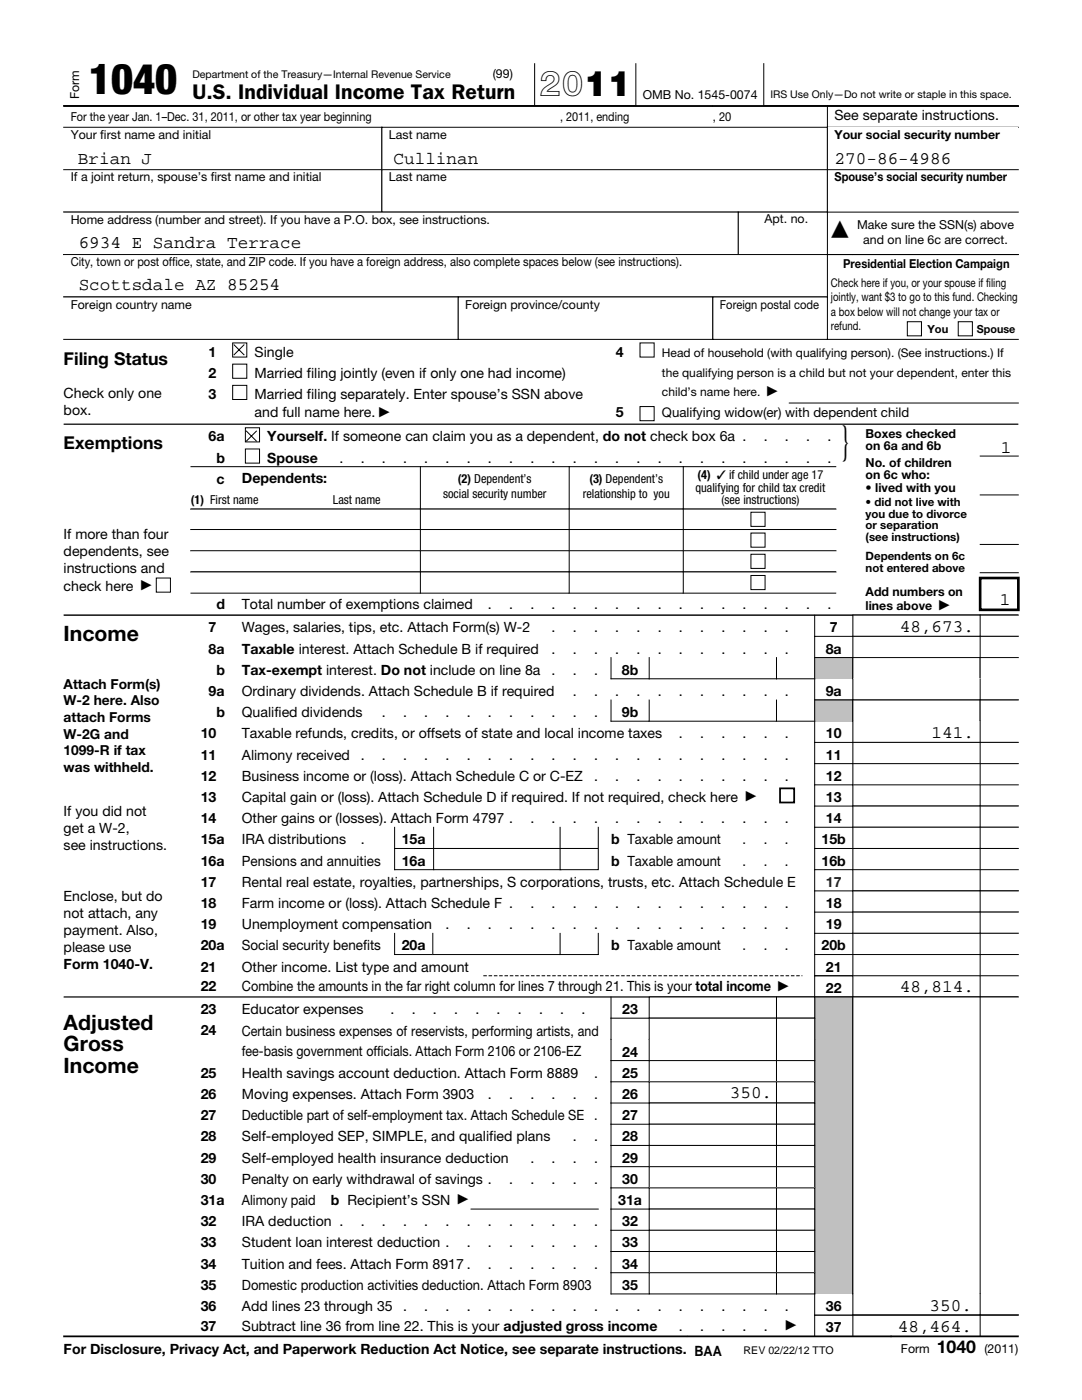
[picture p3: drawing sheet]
<svg xmlns="http://www.w3.org/2000/svg" width="216mm" height="279mm" viewBox="0 0 216 279" stroke-linecap="round" stroke-linejoin="round" font-family="sans-serif">
<defs><g id="words">
<g font-size="8.5">
<text x="17.8" y="18.7">1040</text>
<text x="167.6" y="90.7">}</text>
</g>
<text font-size="7.1" x="107.6" y="19.1">2011</text>
<g font-size="4.2">
<text x="38.4" y="19.8">U.S. Individual Income Tax Return</text>
<text x="12.7" y="127.9">Income</text>
<text x="12.7" y="205.6">Adjusted</text>
<text x="12.7" y="209.8">Gross</text>
<text x="12.7" y="214.1">Income</text>
</g>
<g font-size="3.5">
<text x="15.6" y="32.7">Brian J</text>
<text x="78.5" y="32.7">Cullinan</text>
<text x="166.5" y="32.8">270-86-4986</text>
<text x="165.9" y="46.8">▲</text>
<text x="15.7" y="49.5">6934 E Sandra Terrace</text>
<text x="15.7" y="57.9">Scottsdale AZ 85254</text>
<text x="12.7" y="72.8">Filing Status</text>
<text x="12.7" y="89.7">Exemptions</text>
<text x="199.7" y="90.5">1</text>
<text x="199.5" y="120.7">1</text>
<text x="179.5" y="126.1">48,673.</text>
<text x="185.9" y="147.2">141.</text>
<text x="179.5" y="198">48,814.</text>
<text x="145.6" y="219.1">350.</text>
<text x="185.5" y="261.6">350.</text>
<text x="179.1" y="265.9">48,464.</text>
<text x="186.9" y="269.9">1040</text>
</g>
<g font-size="2.8">
<text x="166.5" y="23.9">See separate instructions.</text>
<text x="41.6" y="71.2">1</text>
<text x="50.8" y="71.2">Single</text>
<text x="122.9" y="71.2">4</text>
<text x="41.6" y="75.4">2</text>
<text x="50.8" y="75.4">Married filing jointly (even if only one had income)</text>
<text x="12.7" y="79.4">Check only one</text>
<text x="12.7" y="82.8">box.</text>
<text x="41.6" y="79.6">3</text>
<text x="50.8" y="79.6">Married filing separately. Enter spouse’s SSN above</text>
<text x="50.8" y="83.2">and full name here.</text>
<text x="122.9" y="83.2">5</text>
<text x="41.6" y="88.1">6a</text>
<text x="53.3" y="88.1">Yourself. If someone can claim you as a dependent, do not check box 6a .</text>
<text x="152.4" y="88.1">.</text>
<text x="156.6" y="88.1">.</text>
<text x="160.9" y="88.1">.</text>
<text x="165.1" y="88.1">.</text>
<text x="43.2" y="92.3">b</text>
<text x="53.3" y="92.3">Spouse</text>
<text x="67.7" y="92.3">.</text>
<text x="72" y="92.3">.</text>
<text x="76.2" y="92.3">.</text>
<text x="80.4" y="92.3">.</text>
<text x="84.7" y="92.3">.</text>
<text x="88.9" y="92.3">.</text>
<text x="93.1" y="92.3">.</text>
<text x="97.4" y="92.3">.</text>
<text x="101.6" y="92.3">.</text>
<text x="105.8" y="92.3">.</text>
<text x="110.1" y="92.3">.</text>
<text x="114.3" y="92.3">.</text>
<text x="118.5" y="92.3">.</text>
<text x="122.8" y="92.3">.</text>
<text x="127" y="92.3">.</text>
<text x="131.2" y="92.3">.</text>
<text x="135.5" y="92.3">.</text>
<text x="139.7" y="92.3">.</text>
<text x="143.9" y="92.3">.</text>
<text x="148.2" y="92.3">.</text>
<text x="152.4" y="92.3">.</text>
<text x="156.6" y="92.3">.</text>
<text x="160.9" y="92.3">.</text>
<text x="165.1" y="92.3">.</text>
<text x="43.2" y="96.6">c</text>
<text x="48.3" y="96.5">Dependents:</text>
<text x="12.7" y="107.7">If more than four</text>
<text x="12.7" y="111">dependents, see</text>
<text x="12.7" y="114.4">instructions and</text>
<text x="12.7" y="117.9">check here</text>
<text x="43.2" y="121.6">d</text>
<text x="48.3" y="121.6">Total number of exemptions claimed</text>
<text x="97.4" y="121.6">.</text>
<text x="101.6" y="121.6">.</text>
<text x="105.8" y="121.6">.</text>
<text x="110.1" y="121.6">.</text>
<text x="114.3" y="121.6">.</text>
<text x="118.5" y="121.6">.</text>
<text x="122.8" y="121.6">.</text>
<text x="127" y="121.6">.</text>
<text x="131.2" y="121.6">.</text>
<text x="135.5" y="121.6">.</text>
<text x="139.7" y="121.6">.</text>
<text x="143.9" y="121.6">.</text>
<text x="148.2" y="121.6">.</text>
<text x="152.4" y="121.6">.</text>
<text x="156.6" y="121.6">.</text>
<text x="160.9" y="121.6">.</text>
<text x="165.1" y="121.6">.</text>
<text x="41.6" y="130.4">8a</text>
<text x="41.6" y="126.2">7</text>
<text x="48.3" y="130.4">Taxable interest. Attach Schedule B if required</text>
<text x="48.3" y="126.2">Wages, salaries, tips, etc. Attach Form(s) W-2</text>
<text x="110.1" y="130.4">.</text>
<text x="110.1" y="126.2">.</text>
<text x="114.3" y="130.4">.</text>
<text x="114.3" y="126.2">.</text>
<text x="118.5" y="130.4">.</text>
<text x="118.5" y="126.2">.</text>
<text x="122.8" y="130.4">.</text>
<text x="122.8" y="126.2">.</text>
<text x="127" y="130.4">.</text>
<text x="127" y="126.2">.</text>
<text x="131.2" y="130.4">.</text>
<text x="131.2" y="126.2">.</text>
<text x="135.5" y="130.4">.</text>
<text x="135.5" y="126.2">.</text>
<text x="139.7" y="130.4">.</text>
<text x="139.7" y="126.2">.</text>
<text x="143.9" y="130.4">.</text>
<text x="143.9" y="126.2">.</text>
<text x="148.2" y="130.4">.</text>
<text x="148.2" y="126.2">.</text>
<text x="152.4" y="130.4">.</text>
<text x="152.4" y="126.2">.</text>
<text x="156.6" y="130.4">.</text>
<text x="156.6" y="126.2">.</text>
<text x="164.8" y="130.4">8a</text>
<text x="165.6" y="126.2">7</text>
<text x="12.7" y="137.5">Attach Form(s)</text>
<text x="43.2" y="134.7">b</text>
<text x="48.3" y="134.7">Tax-exempt interest. Do not include on line 8a</text>
<text x="110.1" y="134.7">.</text>
<text x="114.3" y="134.7">.</text>
<text x="118.5" y="134.7">.</text>
<text x="124.1" y="134.7">8b</text>
<text x="12.7" y="140.8">W-2 here. Also</text>
<text x="41.6" y="138.9">9a</text>
<text x="43.2" y="143.1">b</text>
<text x="48.3" y="138.9">Ordinary dividends. Attach Schedule B if required</text>
<text x="48.3" y="143.1">Qualified dividends</text>
<text x="76.2" y="143.1">.</text>
<text x="80.4" y="143.1">.</text>
<text x="84.7" y="143.1">.</text>
<text x="88.9" y="143.1">.</text>
<text x="93.1" y="143.1">.</text>
<text x="97.4" y="143.1">.</text>
<text x="101.6" y="143.1">.</text>
<text x="105.8" y="143.1">.</text>
<text x="110.1" y="143.1">.</text>
<text x="114.3" y="138.9">.</text>
<text x="114.3" y="143.1">.</text>
<text x="118.5" y="138.9">.</text>
<text x="118.5" y="143.1">.</text>
<text x="122.8" y="138.9">.</text>
<text x="124.1" y="143.1">9b</text>
<text x="127" y="138.9">.</text>
<text x="131.2" y="138.9">.</text>
<text x="135.5" y="138.9">.</text>
<text x="139.7" y="138.9">.</text>
<text x="143.9" y="138.9">.</text>
<text x="148.2" y="138.9">.</text>
<text x="152.4" y="138.9">.</text>
<text x="156.6" y="138.9">.</text>
<text x="164.8" y="138.9">9a</text>
<text x="12.7" y="144.1">attach Forms</text>
<text x="12.7" y="147.4">W-2G and</text>
<text x="40" y="147.4">10</text>
<text x="48.3" y="147.4">Taxable refunds, credits, or offsets of state and local income taxes</text>
<text x="135.5" y="147.4">.</text>
<text x="139.7" y="147.4">.</text>
<text x="143.9" y="147.4">.</text>
<text x="148.2" y="147.4">.</text>
<text x="152.4" y="147.4">.</text>
<text x="156.6" y="147.4">.</text>
<text x="164.8" y="147.4">10</text>
<text x="12.7" y="150.7">1099-R if tax</text>
<text x="12.7" y="154">was withheld.</text>
<text x="40" y="151.6">11</text>
<text x="40" y="155.8">12</text>
<text x="48.3" y="151.6">Alimony received</text>
<text x="48.3" y="155.8">Business income or (loss). Attach Schedule C or C-EZ</text>
<text x="72" y="151.6">.</text>
<text x="76.2" y="151.6">.</text>
<text x="80.4" y="151.6">.</text>
<text x="84.7" y="151.6">.</text>
<text x="88.9" y="151.6">.</text>
<text x="93.1" y="151.6">.</text>
<text x="97.4" y="151.6">.</text>
<text x="101.6" y="151.6">.</text>
<text x="105.8" y="151.6">.</text>
<text x="110.1" y="151.6">.</text>
<text x="114.3" y="151.6">.</text>
<text x="118.5" y="151.6">.</text>
<text x="118.5" y="155.8">.</text>
<text x="122.8" y="151.6">.</text>
<text x="122.8" y="155.8">.</text>
<text x="127" y="151.6">.</text>
<text x="127" y="155.8">.</text>
<text x="131.2" y="151.6">.</text>
<text x="131.2" y="155.8">.</text>
<text x="135.5" y="151.6">.</text>
<text x="135.5" y="155.8">.</text>
<text x="139.7" y="151.6">.</text>
<text x="139.7" y="155.8">.</text>
<text x="143.9" y="151.6">.</text>
<text x="143.9" y="155.8">.</text>
<text x="148.2" y="151.6">.</text>
<text x="148.2" y="155.8">.</text>
<text x="152.4" y="151.6">.</text>
<text x="152.4" y="155.8">.</text>
<text x="156.6" y="151.6">.</text>
<text x="156.6" y="155.8">.</text>
<text x="164.8" y="151.6">11</text>
<text x="164.8" y="155.8">12</text>
<text x="40" y="160.1">13</text>
<text x="48.3" y="160.1">Capital gain or (loss). Attach Schedule D if required. If not required, check here</text>
<text x="164.8" y="160.1">13</text>
<text x="12.7" y="162.9">If you did not</text>
<text x="12.7" y="166.3">get a W-2,</text>
<text x="40" y="164.3">14</text>
<text x="48.3" y="164.3">Other gains or (losses). Attach Form 4797 .</text>
<text x="105.8" y="164.3">.</text>
<text x="110.1" y="164.3">.</text>
<text x="114.3" y="164.3">.</text>
<text x="118.5" y="164.3">.</text>
<text x="122.8" y="164.3">.</text>
<text x="127" y="164.3">.</text>
<text x="131.2" y="164.3">.</text>
<text x="135.5" y="164.3">.</text>
<text x="139.7" y="164.3">.</text>
<text x="143.9" y="164.3">.</text>
<text x="148.2" y="164.3">.</text>
<text x="152.4" y="164.3">.</text>
<text x="156.6" y="164.3">.</text>
<text x="164.8" y="164.3">14</text>
<text x="12.7" y="169.7">see instructions.</text>
<text x="40" y="168.5">15a</text>
<text x="40" y="172.8">16a</text>
<text x="48.3" y="168.5">IRA distributions</text>
<text x="48.3" y="172.8">Pensions and annuities</text>
<text x="72" y="168.5">.</text>
<text x="80.2" y="168.5">15a</text>
<text x="80.2" y="172.8">16a</text>
<text x="121.9" y="168.5">b Taxable amount</text>
<text x="121.9" y="172.8">b Taxable amount</text>
<text x="148.2" y="168.5">.</text>
<text x="148.2" y="172.8">.</text>
<text x="152.4" y="168.5">.</text>
<text x="152.4" y="172.8">.</text>
<text x="156.6" y="168.5">.</text>
<text x="156.6" y="172.8">.</text>
<text x="163.9" y="168.5">15b</text>
<text x="163.9" y="172.8">16b</text>
<text x="12.7" y="179.8">Enclose, but do</text>
<text x="40" y="177">17</text>
<text x="48.3" y="177">Rental real estate, royalties, partnerships, S corporations, trusts, etc. Attach Schedule E</text>
<text x="12.7" y="183.2">not attach, any</text>
<text x="40" y="181.2">18</text>
<text x="40" y="185.5">19</text>
<text x="48.3" y="181.2">Farm income or (loss). Attach Schedule F .</text>
<text x="48.3" y="185.5">Unemployment compensation</text>
<text x="88.9" y="185.5">.</text>
<text x="93.1" y="185.5">.</text>
<text x="97.4" y="185.5">.</text>
<text x="101.6" y="185.5">.</text>
<text x="105.8" y="181.2">.</text>
<text x="105.8" y="185.5">.</text>
<text x="110.1" y="181.2">.</text>
<text x="110.1" y="185.5">.</text>
<text x="114.3" y="181.2">.</text>
<text x="114.3" y="185.5">.</text>
<text x="118.5" y="181.2">.</text>
<text x="118.5" y="185.5">.</text>
<text x="122.8" y="181.2">.</text>
<text x="122.8" y="185.5">.</text>
<text x="127" y="181.2">.</text>
<text x="127" y="185.5">.</text>
<text x="131.2" y="181.2">.</text>
<text x="131.2" y="185.5">.</text>
<text x="135.5" y="181.2">.</text>
<text x="135.5" y="185.5">.</text>
<text x="139.7" y="181.2">.</text>
<text x="139.7" y="185.5">.</text>
<text x="143.9" y="181.2">.</text>
<text x="143.9" y="185.5">.</text>
<text x="148.2" y="181.2">.</text>
<text x="148.2" y="185.5">.</text>
<text x="152.4" y="181.2">.</text>
<text x="152.4" y="185.5">.</text>
<text x="156.6" y="181.2">.</text>
<text x="156.6" y="185.5">.</text>
<text x="164.8" y="181.2">18</text>
<text x="164.8" y="185.5">19</text>
<text x="12.7" y="186.6">payment. Also,</text>
<text x="12.7" y="190">please use</text>
<text x="40" y="189.7">20a</text>
<text x="48.3" y="189.7">Social security benefits</text>
<text x="80.2" y="189.7">20a</text>
<text x="121.9" y="189.7">b Taxable amount</text>
<text x="148.2" y="189.7">.</text>
<text x="152.4" y="189.7">.</text>
<text x="156.6" y="189.7">.</text>
<text x="163.9" y="189.7">20b</text>
<text x="12.7" y="193.4">Form 1040-V.</text>
<text x="40" y="193.9">21</text>
<text x="40" y="197.8">22</text>
<text x="48.3" y="193.9">Other income. List type and amount</text>
<text x="48.3" y="197.8">Combine the amounts in the far right column for lines 7 through 21. This is your total income</text>
<text x="164.8" y="193.9">21</text>
<text x="40" y="202.4">23</text>
<text x="48.3" y="202.4">Educator expenses</text>
<text x="77.9" y="202.4">.</text>
<text x="82.2" y="202.4">.</text>
<text x="86.4" y="202.4">.</text>
<text x="90.6" y="202.4">.</text>
<text x="94.9" y="202.4">.</text>
<text x="99.1" y="202.4">.</text>
<text x="103.3" y="202.4">.</text>
<text x="107.6" y="202.4">.</text>
<text x="111.8" y="202.4">.</text>
<text x="116" y="202.4">.</text>
<text x="124.2" y="202.4">23</text>
<text x="164.8" y="198.2">22</text>
<text x="40" y="206.6">24</text>
<text x="48.3" y="206.8">Certain business expenses of reservists, performing artists, and</text>
<text x="40" y="215.1">25</text>
<text x="48.3" y="210.7">fee-basis government officials. Attach Form 2106 or 2106-EZ</text>
<text x="48.3" y="215.1">Health savings account deduction. Attach Form 8889</text>
<text x="118.5" y="215.1">.</text>
<text x="124.2" y="210.9">24</text>
<text x="124.2" y="215.1">25</text>
<text x="40" y="219.3">26</text>
<text x="48.3" y="219.3">Moving expenses. Attach Form 3903</text>
<text x="97.4" y="219.3">.</text>
<text x="101.6" y="219.3">.</text>
<text x="105.8" y="219.3">.</text>
<text x="110.1" y="219.3">.</text>
<text x="114.3" y="219.3">.</text>
<text x="118.5" y="219.3">.</text>
<text x="124.2" y="219.3">26</text>
<text x="40" y="223.6">27</text>
<text x="40" y="227.8">28</text>
<text x="48.3" y="223.6">Deductible part of self-employment tax. Attach Schedule SE .</text>
<text x="48.3" y="227.8">Self-employed SEP, SIMPLE, and qualified plans</text>
<text x="114.3" y="227.8">.</text>
<text x="118.5" y="227.8">.</text>
<text x="124.2" y="223.6">27</text>
<text x="124.2" y="227.8">28</text>
<text x="40" y="232">29</text>
<text x="48.3" y="232">Self-employed health insurance deduction</text>
<text x="105.8" y="232">.</text>
<text x="110.1" y="232">.</text>
<text x="114.3" y="232">.</text>
<text x="118.5" y="232">.</text>
<text x="124.2" y="232">29</text>
<text x="40" y="236.3">30</text>
<text x="48.3" y="236.3">Penalty on early withdrawal of savings .</text>
<text x="101.6" y="236.3">.</text>
<text x="105.8" y="236.3">.</text>
<text x="110.1" y="236.3">.</text>
<text x="114.3" y="236.3">.</text>
<text x="118.5" y="236.3">.</text>
<text x="124.2" y="236.3">30</text>
<text x="40" y="240.5">31a</text>
<text x="40" y="244.7">32</text>
<text x="48.3" y="240.5">Alimony paid</text>
<text x="48.3" y="244.7">IRA deduction .</text>
<text x="66" y="240.5">b Recipient’s SSN</text>
<text x="72" y="244.7">.</text>
<text x="76.2" y="244.7">.</text>
<text x="80.4" y="244.7">.</text>
<text x="84.7" y="244.7">.</text>
<text x="88.9" y="244.7">.</text>
<text x="93.1" y="244.7">.</text>
<text x="97.4" y="244.7">.</text>
<text x="101.6" y="244.7">.</text>
<text x="105.8" y="244.7">.</text>
<text x="110.1" y="244.7">.</text>
<text x="114.3" y="244.7">.</text>
<text x="118.5" y="244.7">.</text>
<text x="123.4" y="240.5">31a</text>
<text x="124.2" y="244.7">32</text>
<text x="40" y="249">33</text>
<text x="48.3" y="249">Student loan interest deduction .</text>
<text x="93.1" y="249">.</text>
<text x="97.4" y="249">.</text>
<text x="101.6" y="249">.</text>
<text x="105.8" y="249">.</text>
<text x="110.1" y="249">.</text>
<text x="114.3" y="249">.</text>
<text x="118.5" y="249">.</text>
<text x="124.2" y="249">33</text>
<text x="40" y="253.2">34</text>
<text x="40" y="257.4">35</text>
<text x="48.3" y="253.2">Tuition and fees. Attach Form 8917 .</text>
<text x="48.3" y="257.4">Domestic production activities deduction. Attach Form 8903</text>
<text x="97.4" y="253.2">.</text>
<text x="101.6" y="253.2">.</text>
<text x="105.8" y="253.2">.</text>
<text x="110.1" y="253.2">.</text>
<text x="114.3" y="253.2">.</text>
<text x="118.5" y="253.2">.</text>
<text x="124.2" y="253.2">34</text>
<text x="124.2" y="257.4">35</text>
<text x="40" y="261.7">36</text>
<text x="48.3" y="261.7">Add lines 23 through 35</text>
<text x="80.4" y="261.7">.</text>
<text x="84.7" y="261.7">.</text>
<text x="88.9" y="261.7">.</text>
<text x="93.1" y="261.7">.</text>
<text x="97.4" y="261.7">.</text>
<text x="101.6" y="261.7">.</text>
<text x="105.8" y="261.7">.</text>
<text x="110.1" y="261.7">.</text>
<text x="114.3" y="261.7">.</text>
<text x="118.5" y="261.7">.</text>
<text x="122.8" y="261.7">.</text>
<text x="127" y="261.7">.</text>
<text x="131.2" y="261.7">.</text>
<text x="135.5" y="261.7">.</text>
<text x="139.7" y="261.7">.</text>
<text x="143.9" y="261.7">.</text>
<text x="148.2" y="261.7">.</text>
<text x="152.4" y="261.7">.</text>
<text x="156.6" y="261.7">.</text>
<text x="164.8" y="261.7">36</text>
<text x="40" y="265.5">37</text>
<text x="48.3" y="265.5">Subtract line 36 from line 22. This is your adjusted gross income</text>
<text x="135.5" y="265.5">.</text>
<text x="139.7" y="265.5">.</text>
<text x="143.9" y="265.5">.</text>
<text x="148.2" y="265.5">.</text>
<text x="152.4" y="265.5">.</text>
<text x="164.8" y="265.9">37</text>
<text x="12.7" y="270.1">For Disclosure, Privacy Act, and Paperwork Reduction Act Notice, see separate instructions. BAA</text>
</g>
<text font-size="2.8" fill="#221f20" x="164.8" y="177">17</text>
<text font-size="2.6" x="132.1" y="83.2">Qualifying widow(er) with dependent child</text>
<g font-size="2.5">
<text x="98.3" y="15.5">(99)</text>
<text x="15.8" y="19.8" transform="rotate(-90 15.8 19.8)">Form</text>
<text x="128.2" y="19.8">OMB No. 1545-0074</text>
<text x="14.1" y="24.1">For the year Jan. 1–Dec. 31, 2011, or other tax year beginning</text>
<text x="14.1" y="27.8">Your first name and initial</text>
<text x="77.6" y="27.8">Last name</text>
<text x="111.8" y="24.1">, 2011, ending</text>
<text x="142.2" y="24.1">, 20</text>
<text x="166.5" y="27.8">Your social security number</text>
<text x="14.1" y="36.2">If a joint return, spouse’s first name and initial</text>
<text x="77.6" y="36.2">Last name</text>
<text x="166.5" y="36.1">Spouse’s social security number</text>
<text x="14.1" y="44.6">Home address (number and street). If you have a P.O. box, see instructions.</text>
<text x="152.6" y="44.6">Apt. no.</text>
<text x="171" y="45.6">Make sure the SSN(s) above</text>
<text x="14.1" y="53">City, town or post office, state, and ZIP code. If you have a foreign address, also complete spaces below (see instructions).</text>
<text x="168.3" y="53.5">Presidential Election Campaign</text>
<text x="172.3" y="48.6">and on line 6c are correct.</text>
<text x="14.1" y="61.7">Foreign country name</text>
<text x="92.9" y="61.7">Foreign province/county</text>
<text x="143.7" y="61.7">Foreign postal code</text>
<text x="172.7" y="87.4">Boxes checked</text>
<text x="172.7" y="89.9">on 6a and 6b</text>
<text x="139.2" y="95.7">(4) ✓ if child under age 17</text>
<text x="172.7" y="93.2">No. of children</text>
<text x="172.7" y="95.7">on 6c who:</text>
<text x="38.1" y="100.5">(1) First name</text>
<text x="66.4" y="100.5">Last name</text>
<text x="88.4" y="99.4">social security number</text>
<text x="91.4" y="96.4">(2) Dependent’s</text>
<text x="116.3" y="99.4">relationship to you</text>
<text x="117.6" y="96.4">(3) Dependent’s</text>
<text x="138.8" y="98.1">qualifying for child tax credit</text>
<text x="143.9" y="100.6">(see instructions)</text>
<text x="172.7" y="98.1">• lived with you</text>
<text x="172.7" y="119">Add numbers on</text>
<text x="172.7" y="121.7">lines above</text>
<text x="179.8" y="269.9">Form</text>
<text x="196.4" y="269.9">(2011)</text>
</g>
<g font-size="2.4">
<text x="165.8" y="57.3">Check here if you, or your spouse if filing</text>
<text x="165.8" y="60.2">jointly, want $3 to go to this fund. Checking</text>
<text x="165.8" y="63">a box below will not change your tax or</text>
<text x="165.8" y="65.8">refund.</text>
<text x="132.1" y="71.3">Head of household (with qualifying person). (See instructions.) If</text>
<text x="132.1" y="75.2">the qualifying person is a child but not your dependent, enter this</text>
<text x="132.1" y="79">child’s name here.</text>
</g>
<g font-size="2.3">
<text x="172.7" y="101">• did not live with</text>
<text x="172.7" y="103.3">you due to divorce</text>
<text x="172.7" y="105.6">or separation</text>
<text x="172.7" y="107.9">(see instructions)</text>
<text x="172.7" y="111.8">Dependents on 6c</text>
<text x="172.7" y="114.1">not entered above</text>
</g>
<g font-size="2.2">
<text x="185.1" y="66.4">You</text>
<text x="194.9" y="66.4">Spouse</text>
</g>
<g font-size="2.1">
<text x="38.4" y="15.5">Department of the Treasury—Internal Revenue Service</text>
<text x="153.7" y="19.5">IRS Use Only—Do not write or staple in this space.</text>
<text x="75.7" y="82.8">▶</text>
<text x="153.1" y="78.7">▶</text>
<text x="28.2" y="117.4">▶</text>
<text x="187.4" y="121.3">▶</text>
<text x="148.8" y="159.5">▶</text>
<text x="155.3" y="197.3">▶</text>
<text x="91.3" y="240">▶</text>
<text x="156.8" y="265">▶</text>
<text x="148.4" y="270.2">REV 02/22/12 TTO</text>
</g>
</g></defs>
<path d="M12.6 21.2h114.4M152.3 21.2h51" fill="none" stroke="#000" stroke-width=".35"/>
<path d="M106.7 12.6v8.7M126.9 12.6v8.7M152.4 12.6v8.7M126.9 21.2h25.6" fill="none" stroke="#000" stroke-width=".2"/>
<path d="M12.7 21.2h99.1v4.2h-99.1z" fill="#fff"/>
<path d="M12.6 21.2h99.2" fill="none" stroke="#000" stroke-width=".35"/>
<path d="M111.8 21.2h30.4v4.2h-30.4z" fill="#fff"/>
<path d="M111.7 21.2h30.6" fill="none" stroke="#000" stroke-width=".35"/>
<path d="M142.2 21.2h22.9v4.2h-22.9z" fill="#fff"/>
<path d="M142.2 21.2h23" fill="none" stroke="#000" stroke-width=".35"/>
<path d="M165.1 21.2h38.1v4.2h-38.1z" fill="#fff"/>
<path d="M165 21.2h38.3" fill="none" stroke="#000" stroke-width=".35"/>
<path d="M165 25.4h38.3M165.1 21v4.5" fill="none" stroke="#000" stroke-width=".2"/>
<path d="M12.7 25.4h63.5v8.5h-63.5z" fill="#fff"/>
<path d="M12.6 25.4h63.7M12.6 33.9h63.7M76.2 25.3v8.7" fill="none" stroke="#000" stroke-width=".2"/>
<path d="M76.2 25.4h88.9v8.5h-88.9z" fill="#fff"/>
<path d="M76.2 25.4h88.9v8.5h-88.9z" fill="none" stroke="#000" stroke-width=".2"/>
<path d="M165.1 25.4h38.1v8.5h-38.1z" fill="#fff"/>
<path d="M165.1 25.2v8.8" fill="none" stroke="#000" stroke-width=".2"/>
<path d="M12.7 33.9h63.5v8.4h-63.5z" fill="#fff"/>
<path d="M12.6 33.9h63.7M76.2 33.8v8.6M12.6 42.3h63.7" fill="none" stroke="#000" stroke-width=".2"/>
<path d="M76.2 33.9h88.9v8.4h-88.9z" fill="#fff"/>
<path d="M76.2 33.9h88.9v8.4h-88.9z" fill="none" stroke="#000" stroke-width=".2"/>
<path d="M165.1 33.9h38.1v8.4h-38.1z" fill="#fff"/>
<path d="M165 33.9h38.3M165.1 33.8v8.6M165 42.3h38.3M165 50.8h38.3" fill="none" stroke="#000" stroke-width=".2"/>
<path d="M12.7 42.3h134.6v8.5h-134.6z" fill="#fff"/>
<path d="M12.6 42.3h134.8M12.6 50.8h134.8M147.3 42.2v8.7" fill="none" stroke="#000" stroke-width=".2"/>
<path d="M147.3 42.3h17.8v8.5h-17.8z" fill="#fff"/>
<path d="M147.3 42.3h17.8v8.5h-17.8z" fill="none" stroke="#000" stroke-width=".2"/>
<path d="M12.7 50.8h152.4v8.5h-152.4z" fill="#fff"/>
<path d="M12.6 50.8h152.6M12.6 59.3h152.6M165.1 50.7v8.7" fill="none" stroke="#000" stroke-width=".2"/>
<path d="M12.7 59.3h78.7v8.4h-78.7z" fill="#fff"/>
<path d="M12.6 59.3h78.9M91.4 59.2v8.6M12.6 67.7h78.9" fill="none" stroke="#000" stroke-width=".2"/>
<path d="M91.4 59.3h50.8v8.4h-50.8z" fill="#fff"/>
<path d="M91.4 59.3h50.8v8.4h-50.8z" fill="none" stroke="#000" stroke-width=".2"/>
<path d="M142.2 59.3h22.9v8.4h-22.9z" fill="#fff"/>
<path d="M142.2 59.3h22.9v8.4h-22.9zM165 50.8h38.3M165 67.7h38.3" fill="none" stroke="#000" stroke-width=".2"/>
<path d="M181 64.2h2.9v2.8h-2.9z" fill="#fff"/>
<path d="M181 64.2h2.9v2.8h-2.9z" fill="none" stroke="#000" stroke-width=".2"/>
<path d="M191.2 64.2h2.8v2.8h-2.8z" fill="#fff"/>
<path d="M191.2 64.2h2.8v2.8h-2.8z" fill="none" stroke="#000" stroke-width=".2"/>
<path d="M46.4 68.4h2.8v2.9h-2.8z" fill="#fff"/>
<path d="M46.4 68.4h2.8v2.9h-2.8z" fill="none" stroke="#000" stroke-width=".2"/>
<path d="M46.4 72.7h2.8v2.8h-2.8z" fill="#fff"/>
<path d="M46.4 72.7h2.8v2.8h-2.8z" fill="none" stroke="#000" stroke-width=".2"/>
<path d="M46.4 76.9h2.8v2.8h-2.8z" fill="#fff"/>
<path d="M46.4 76.9h2.8v2.8h-2.8z" fill="none" stroke="#000" stroke-width=".2"/>
<g fill="#fff">
<path d="M78.7 80.4h38.1v4.3h-38.1z"/>
<path d="M127.7 68.4h2.8v2.9h-2.8z"/>
</g>
<path d="M127.7 68.4h2.8v2.9h-2.8z" fill="none" stroke="#000" stroke-width=".2"/>
<path d="M157.5 76.2h45.7v4.2h-45.7z" fill="#fff"/>
<path d="M157.4 80.4h45.9" fill="none" stroke="#000" stroke-width=".2"/>
<path d="M127.7 81.1h2.8v2.9h-2.8z" fill="#fff"/>
<path d="M127.7 81.1h2.8v2.9h-2.8z" fill="none" stroke="#000" stroke-width=".2"/>
<path d="M12.7 84.7h190.5" fill="none" stroke="#221f20" stroke-width=".28"/>
<path d="M49 85.4h2.8v2.8h-2.8z" fill="#fff"/>
<path d="M49 85.4h2.8v2.8h-2.8z" fill="none" stroke="#000" stroke-width=".2"/>
<path d="M49 89.6h2.8v2.8h-2.8z" fill="#fff"/>
<path d="M49 89.6h2.8v2.8h-2.8z" fill="none" stroke="#000" stroke-width=".2"/>
<path d="M195.6 86.8h7.6v4.2h-7.6z" fill="#fff"/>
<path d="M38 93.1h128.9M83.9 93v8.7M113.6 93v8.7M136.3 93v8.7M195.5 91h7.8M38 101.6h128.9" fill="none" stroke="#000" stroke-width=".2"/>
<path d="M38.1 101.6h45.8v4.1h-45.8z" fill="#fff"/>
<path d="M38 101.6h46M38 105.7h46" fill="none" stroke="#000" stroke-width=".2"/>
<path d="M83.9 101.6h29.7v4.1h-29.7z" fill="#fff"/>
<path d="M83.8 101.6h29.9M83.8 105.7h29.9M83.9 101.5v4.3" fill="none" stroke="#000" stroke-width=".2"/>
<path d="M113.6 101.6h22.7v4.1h-22.7z" fill="#fff"/>
<path d="M113.5 101.6h22.9M113.5 105.7h22.9M113.6 101.5v4.3" fill="none" stroke="#000" stroke-width=".2"/>
<path d="M136.3 101.6h30.5v4.1h-30.5z" fill="#fff"/>
<path d="M136.3 101.6h30.6M136.3 105.7h30.6M136.3 101.5v4.3" fill="none" stroke="#000" stroke-width=".2"/>
<path d="M149.8 102.2h2.9v2.8h-2.9z" fill="#fff"/>
<path d="M149.8 102.2h2.9v2.8h-2.9z" fill="none" stroke="#000" stroke-width=".2"/>
<path d="M38.1 105.7h45.8v4.2h-45.8z" fill="#fff"/>
<path d="M38 105.7h46M38 109.9h46" fill="none" stroke="#000" stroke-width=".2"/>
<path d="M83.9 105.7h29.7v4.2h-29.7z" fill="#fff"/>
<path d="M83.8 105.7h29.9M83.8 109.9h29.9M83.9 105.6v4.4" fill="none" stroke="#000" stroke-width=".2"/>
<path d="M113.6 105.7h22.7v4.2h-22.7z" fill="#fff"/>
<path d="M113.5 105.7h22.9M113.5 109.9h22.9M113.6 105.6v4.4" fill="none" stroke="#000" stroke-width=".2"/>
<path d="M136.3 105.7h30.5v4.2h-30.5z" fill="#fff"/>
<path d="M136.3 105.7h30.6M136.3 109.9h30.6M136.3 105.6v4.4" fill="none" stroke="#000" stroke-width=".2"/>
<path d="M149.8 106.4h2.9v2.8h-2.9z" fill="#fff"/>
<path d="M149.8 106.4h2.9v2.8h-2.9z" fill="none" stroke="#000" stroke-width=".2"/>
<path d="M38.1 109.9h45.8v4.2h-45.8z" fill="#fff"/>
<path d="M38 109.9h46M38 114.1h46" fill="none" stroke="#000" stroke-width=".2"/>
<path d="M83.9 109.9h29.7v4.2h-29.7z" fill="#fff"/>
<path d="M83.8 109.9h29.9M83.8 114.1h29.9M83.9 109.8v4.4" fill="none" stroke="#000" stroke-width=".2"/>
<path d="M113.6 109.9h22.7v4.2h-22.7z" fill="#fff"/>
<path d="M113.5 109.9h22.9M113.5 114.1h22.9M113.6 109.8v4.4" fill="none" stroke="#000" stroke-width=".2"/>
<path d="M136.3 109.9h30.5v4.2h-30.5z" fill="#fff"/>
<path d="M136.3 109.9h30.6M136.3 114.1h30.6M136.3 109.8v4.4" fill="none" stroke="#000" stroke-width=".2"/>
<path d="M149.8 110.6h2.9v2.8h-2.9z" fill="#fff"/>
<path d="M149.8 110.6h2.9v2.8h-2.9z" fill="none" stroke="#000" stroke-width=".2"/>
<path d="M38.1 114.1h45.8v4.3h-45.8z" fill="#fff"/>
<path d="M38 114.1h46M38 118.4h46" fill="none" stroke="#000" stroke-width=".2"/>
<path d="M83.9 114.1h29.7v4.3h-29.7z" fill="#fff"/>
<path d="M83.8 114.1h29.9M83.8 118.4h29.9M83.9 114.1v4.4" fill="none" stroke="#000" stroke-width=".2"/>
<path d="M113.6 114.1h22.7v4.3h-22.7z" fill="#fff"/>
<path d="M113.5 114.1h22.9M113.5 118.4h22.9M113.6 114.1v4.4" fill="none" stroke="#000" stroke-width=".2"/>
<path d="M136.3 114.1h30.5v4.3h-30.5z" fill="#fff"/>
<path d="M136.3 114.1h30.6M136.3 118.4h30.6M136.3 114.1v4.4" fill="none" stroke="#000" stroke-width=".2"/>
<path d="M149.8 114.8h2.9v2.9h-2.9z" fill="#fff"/>
<path d="M31.2 115.4h2.8v2.8h-2.8zM149.8 114.8h2.9v2.9h-2.9z" fill="none" stroke="#000" stroke-width=".2"/>
<path d="M195.6 94.5h7.6v4.3h-7.6z" fill="#fff"/>
<path d="M195.5 98.8h7.8" fill="none" stroke="#000" stroke-width=".2"/>
<path d="M195.6 104.4h7.6v4.3h-7.6z" fill="#fff"/>
<path d="M195.5 108.7h7.8" fill="none" stroke="#000" stroke-width=".2"/>
<path d="M195.6 110.1h7.6v4.2h-7.6z" fill="#fff"/>
<path d="M195.5 114.3h7.8" fill="none" stroke="#000" stroke-width=".2"/>
<path d="M195.6 115.4h7.6v6.3h-7.6z" fill="#fff"/>
<path d="M195.6 115.4h7.6v6.3h-7.6z" fill="none" stroke="#000" stroke-width=".53"/>
<path d="M12.7 122.8h190.5" fill="none" stroke="#000" stroke-width=".28"/>
<path d="M162.5 127h7.8M162.6 122.7v4.4" fill="none" stroke="#000" stroke-width=".2"/>
<path d="M170.2 122.8h25.4v4.2h-25.4z" fill="#fff"/>
<path d="M170.1 122.8h25.6M170.1 127h25.6M170.2 122.7v4.4" fill="none" stroke="#000" stroke-width=".2"/>
<path d="M195.6 122.8h7.6v4.2h-7.6z" fill="#fff"/>
<path d="M162.5 131.2h7.8M162.6 126.9v4.4M195.5 122.8h7.8M195.5 127h7.8M195.6 122.7v4.4" fill="none" stroke="#000" stroke-width=".2"/>
<path d="M170.2 127h25.4v4.2h-25.4z" fill="#fff"/>
<path d="M170.1 127h25.6M170.1 131.2h25.6M170.2 126.9v4.4" fill="none" stroke="#000" stroke-width=".2"/>
<path d="M195.6 127h7.6v4.2h-7.6z" fill="#fff"/>
<path d="M121.8 135.5h7.8M121.9 131.1v4.5M195.5 127h7.8M195.5 131.2h7.8M195.6 126.9v4.4" fill="none" stroke="#000" stroke-width=".2"/>
<path d="M129.5 131.2h25.4v4.3h-25.4z" fill="#fff"/>
<path d="M129.5 135.5h25.5M129.5 131.1v4.5" fill="none" stroke="#000" stroke-width=".2"/>
<path d="M154.9 131.2h7.7v4.3h-7.7z" fill="#fff"/>
<path d="M154.9 135.5h7.7M154.9 131.1v4.5" fill="none" stroke="#000" stroke-width=".2"/>
<path d="M162.6 131.2h7.6v4.3h-7.6z" fill="#c0c0c0"/>
<path d="M162.5 131.2h7.8M162.6 131.1v4.5M170.2 131.1v4.5" fill="none" stroke="#000" stroke-width=".2"/>
<path d="M170.2 131.2h25.4v4.3h-25.4z" fill="#fff"/>
<path d="M170.1 131.2h25.6M170.2 131.1v4.5M195.6 131.1v4.5" fill="none" stroke="#000" stroke-width=".2"/>
<path d="M195.6 131.2h7.6v4.3h-7.6z" fill="#fff"/>
<path d="M162.5 139.7h7.8M162.6 135.4v4.4M195.5 131.2h7.8M195.6 131.1v4.5" fill="none" stroke="#000" stroke-width=".2"/>
<path d="M170.2 135.5h25.4v4.2h-25.4z" fill="#fff"/>
<path d="M170.1 139.7h25.6M170.2 135.4v4.4" fill="none" stroke="#000" stroke-width=".2"/>
<path d="M195.6 135.5h7.6v4.2h-7.6z" fill="#fff"/>
<path d="M121.9 139.6v4.4M195.5 139.7h7.8M195.6 135.4v4.4M121.8 143.9h7.8" fill="none" stroke="#000" stroke-width=".2"/>
<path d="M129.5 139.7h25.4v4.2h-25.4z" fill="#fff"/>
<path d="M129.5 139.6v4.4M129.5 143.9h25.5" fill="none" stroke="#000" stroke-width=".2"/>
<path d="M154.9 139.7h7.7v4.2h-7.7z" fill="#fff"/>
<path d="M154.9 139.6v4.4M154.9 143.9h7.7" fill="none" stroke="#000" stroke-width=".2"/>
<path d="M162.6 139.7h7.6v4.2h-7.6z" fill="#c0c0c0"/>
<path d="M162.5 139.7h7.8M162.6 139.6v4.4M170.2 139.6v4.4" fill="none" stroke="#000" stroke-width=".2"/>
<path d="M170.2 139.7h25.4v4.2h-25.4z" fill="#fff"/>
<path d="M170.1 139.7h25.6M170.2 139.6v4.4M195.6 139.6v4.4" fill="none" stroke="#000" stroke-width=".2"/>
<path d="M195.6 139.7h7.6v4.2h-7.6z" fill="#fff"/>
<path d="M195.5 139.7h7.8M195.6 139.6v4.4M162.5 148.2h7.8M162.6 143.8v4.5" fill="none" stroke="#000" stroke-width=".2"/>
<path d="M170.2 143.9h25.4v4.3h-25.4z" fill="#fff"/>
<path d="M170.1 148.2h25.6M170.2 143.8v4.5" fill="none" stroke="#000" stroke-width=".2"/>
<path d="M195.6 143.9h7.6v4.3h-7.6z" fill="#fff"/>
<path d="M162.5 152.4h7.8M162.6 148.1v4.4M195.5 148.2h7.8M195.6 143.8v4.5" fill="none" stroke="#000" stroke-width=".2"/>
<path d="M170.2 148.2h25.4v4.2h-25.4z" fill="#fff"/>
<path d="M170.1 148.2h25.6M170.1 152.4h25.6M170.2 148.1v4.4" fill="none" stroke="#000" stroke-width=".2"/>
<path d="M195.6 148.2h7.6v4.2h-7.6z" fill="#fff"/>
<path d="M162.5 156.6h7.8M162.6 152.3v4.4M195.5 148.2h7.8M195.5 152.4h7.8M195.6 148.1v4.4" fill="none" stroke="#000" stroke-width=".2"/>
<path d="M170.2 152.4h25.4v4.2h-25.4z" fill="#fff"/>
<path d="M170.1 152.4h25.6M170.1 156.6h25.6M170.2 152.3v4.4" fill="none" stroke="#000" stroke-width=".2"/>
<path d="M195.6 152.4h7.6v4.2h-7.6z" fill="#fff"/>
<path d="M195.5 152.4h7.8M195.5 156.6h7.8M195.6 152.3v4.4" fill="none" stroke="#000" stroke-width=".2"/>
<path d="M155.6 157.3h2.9v2.9h-2.9z" fill="#fff"/>
<path d="M155.6 157.3h2.9v2.9h-2.9z" fill="none" stroke="#000" stroke-width=".35"/>
<path d="M162.6 156.5v4.5M162.5 160.9h7.8" fill="none" stroke="#000" stroke-width=".2"/>
<path d="M170.2 156.6h25.4v4.3h-25.4z" fill="#fff"/>
<path d="M170.1 156.6h25.6M170.2 156.5v4.5M170.1 160.9h25.6" fill="none" stroke="#000" stroke-width=".2"/>
<path d="M195.6 156.6h7.6v4.3h-7.6z" fill="#fff"/>
<path d="M195.5 156.6h7.8M195.6 156.5v4.5M162.5 165.1h7.8M162.6 160.8v4.4M195.5 160.9h7.8" fill="none" stroke="#000" stroke-width=".2"/>
<path d="M170.2 160.9h25.4v4.2h-25.4z" fill="#fff"/>
<path d="M170.1 160.9h25.6M170.1 165.1h25.6M170.2 160.8v4.4" fill="none" stroke="#000" stroke-width=".2"/>
<path d="M195.6 160.9h7.6v4.2h-7.6z" fill="#fff"/>
<path d="M78.7 169.3h7.7M78.7 165v4.4M195.5 160.9h7.8M195.5 165.1h7.8M195.6 160.8v4.4" fill="none" stroke="#000" stroke-width=".2"/>
<path d="M86.5 165.1h25.4v4.2h-25.4z" fill="#fff"/>
<path d="M86.4 169.3h25.6M86.5 165v4.4" fill="none" stroke="#000" stroke-width=".2"/>
<path d="M111.8 165.1h7.6v4.2h-7.6z" fill="#fff"/>
<path d="M111.7 169.3h7.8M111.8 165v4.4M119.4 165v4.4M162.5 169.3h7.8M162.6 165v4.4" fill="none" stroke="#000" stroke-width=".2"/>
<path d="M170.2 165.1h25.4v4.2h-25.4z" fill="#fff"/>
<path d="M170.1 165.1h25.6M170.1 169.3h25.6M170.2 165v4.4" fill="none" stroke="#000" stroke-width=".2"/>
<path d="M195.6 165.1h7.6v4.2h-7.6z" fill="#fff"/>
<path d="M78.7 173.6h7.7M78.7 169.2v4.5M195.5 165.1h7.8M195.5 169.3h7.8M195.6 165v4.4" fill="none" stroke="#000" stroke-width=".2"/>
<path d="M86.5 169.3h25.4v4.3h-25.4z" fill="#fff"/>
<path d="M86.4 169.3h25.6M86.4 173.6h25.6M86.5 169.2v4.5" fill="none" stroke="#000" stroke-width=".2"/>
<path d="M111.8 169.3h7.6v4.3h-7.6z" fill="#fff"/>
<path d="M111.8 169.3h7.6v4.3h-7.6zM162.5 173.6h7.8M162.6 169.2v4.5" fill="none" stroke="#000" stroke-width=".2"/>
<path d="M170.2 169.3h25.4v4.3h-25.4z" fill="#fff"/>
<path d="M170.1 169.3h25.6M170.1 173.6h25.6M170.2 169.2v4.5" fill="none" stroke="#000" stroke-width=".2"/>
<path d="M195.6 169.3h7.6v4.3h-7.6z" fill="#fff"/>
<path d="M162.5 177.8h7.8M162.6 173.5v4.4M195.5 169.3h7.8M195.5 173.6h7.8M195.6 169.2v4.5" fill="none" stroke="#000" stroke-width=".2"/>
<path d="M170.2 173.6h25.4v4.2h-25.4z" fill="#fff"/>
<path d="M170.1 173.6h25.6M170.1 177.8h25.6M170.2 173.5v4.4" fill="none" stroke="#000" stroke-width=".2"/>
<path d="M195.6 173.6h7.6v4.2h-7.6z" fill="#fff"/>
<path d="M162.6 177.7v4.4M195.5 173.6h7.8M195.5 177.8h7.8M195.6 173.5v4.4M162.5 182h7.8" fill="none" stroke="#000" stroke-width=".2"/>
<path d="M170.2 177.8h25.4v4.2h-25.4z" fill="#fff"/>
<path d="M170.1 177.8h25.6M170.2 177.7v4.4M170.1 182h25.6" fill="none" stroke="#000" stroke-width=".2"/>
<path d="M195.6 177.8h7.6v4.2h-7.6z" fill="#fff"/>
<path d="M195.5 177.8h7.8M195.6 177.7v4.4M162.5 186.3h7.8M162.6 181.9v4.5M195.5 182h7.8" fill="none" stroke="#000" stroke-width=".2"/>
<path d="M170.2 182h25.4v4.3h-25.4z" fill="#fff"/>
<path d="M170.1 182h25.6M170.1 186.3h25.6M170.2 181.9v4.5" fill="none" stroke="#000" stroke-width=".2"/>
<path d="M195.6 182h7.6v4.3h-7.6z" fill="#fff"/>
<path d="M78.7 190.5h7.7M78.7 186.2v4.4M195.5 182h7.8M195.5 186.3h7.8M195.6 181.9v4.5" fill="none" stroke="#000" stroke-width=".2"/>
<path d="M86.4 186.3h25.4v4.2h-25.4z" fill="#fff"/>
<path d="M86.3 190.5h25.5M86.4 186.2v4.4" fill="none" stroke="#000" stroke-width=".2"/>
<path d="M111.8 186.3h7.6v4.2h-7.6z" fill="#fff"/>
<path d="M111.7 190.5h7.8M111.8 186.2v4.4M119.4 186.2v4.4M162.5 190.5h7.8M162.6 186.2v4.4" fill="none" stroke="#000" stroke-width=".2"/>
<path d="M170.2 186.3h25.4v4.2h-25.4z" fill="#fff"/>
<path d="M170.1 186.3h25.6M170.2 186.2v4.4" fill="none" stroke="#000" stroke-width=".2"/>
<path d="M195.6 186.3h7.6v4.2h-7.6z" fill="#fff"/>
<path d="M195.5 186.3h7.8M195.6 186.2v4.4" fill="none" stroke="#000" stroke-width=".2"/>
<path d="M96.5 190.9h63.5v3.8h-63.5z" fill="#fff"/>
<path d="M96.4 194.7h63.7" fill="none" stroke="#000" stroke-width=".2" stroke-dasharray=".7 .4" stroke-linecap="butt"/>
<path d="M162.5 194.7h7.8" fill="none" stroke="#000" stroke-width=".26"/>
<path d="M162.6 190.4v4.5" fill="none" stroke="#000" stroke-width=".2"/>
<path d="M170.2 190.5h25.4v4.2h-25.4z" fill="#fff"/>
<path d="M170.1 190.5h25.6M170.1 194.7h25.6M170.2 190.4v4.4" fill="none" stroke="#000" stroke-width=".2"/>
<path d="M195.6 190.5h7.6v4.2h-7.6z" fill="#fff"/>
<path d="M162.6 194.6v4.5M195.5 190.5h7.8M195.6 190.4v4.5" fill="none" stroke="#000" stroke-width=".2"/>
<path d="M195.5 194.7h7.8" fill="none" stroke="#000" stroke-width=".26"/>
<path d="M170.2 194.7h25.4v4.3h-25.4z" fill="#fff"/>
<path d="M170.1 194.7h25.6M170.2 194.6v4.5" fill="none" stroke="#000" stroke-width=".2"/>
<path d="M195.6 194.7h7.6v4.3h-7.6z" fill="#fff"/>
<path d="M195.5 194.7h7.8M195.6 194.6v4.5" fill="none" stroke="#000" stroke-width=".2"/>
<path d="M12.7 199h190.5" fill="none" stroke="#221f20" stroke-width=".28"/>
<path d="M162.6 199h7.6v59.2h-7.6z" fill="#c0c0c0"/>
<path d="M121.9 198.9v4.4M162.5 199h7.8M162.6 198.9v59.4M170.2 198.9v59.4M121.8 203.2h7.8" fill="none" stroke="#000" stroke-width=".2"/>
<path d="M129.5 199h25.4v4.2h-25.4z" fill="#fff"/>
<path d="M129.5 199h25.4v4.2h-25.4z" fill="none" stroke="#000" stroke-width=".2"/>
<path d="M154.9 199h7.7v4.2h-7.7z" fill="#fff"/>
<path d="M154.9 199h7.7v4.2h-7.7z" fill="none" stroke="#000" stroke-width=".2"/>
<path d="M170.2 199h25.4v59.2h-25.4z" fill="#fff"/>
<path d="M170.1 199h25.6M170.2 198.9v59.4" fill="none" stroke="#000" stroke-width=".2"/>
<path d="M195.6 199h7.6v59.2h-7.6z" fill="#fff"/>
<path d="M195.5 199h7.8M195.6 198.9v59.4M121.9 203.1v4.4" fill="none" stroke="#000" stroke-width=".2"/>
<path d="M129.5 203.2h25.4v4.2h-25.4z" fill="#fff"/>
<path d="M129.5 203.2h25.5M129.5 203.1v4.4M154.9 203.1v4.4" fill="none" stroke="#000" stroke-width=".2"/>
<path d="M154.9 203.2h7.7v4.2h-7.7z" fill="#fff"/>
<path d="M121.8 211.7h7.8M121.9 207.3v4.5M154.9 203.2h7.7M154.9 203.1v4.4M162.6 203.1v4.4" fill="none" stroke="#000" stroke-width=".2"/>
<path d="M129.5 207.4h25.4v4.3h-25.4z" fill="#fff"/>
<path d="M129.5 211.7h25.5M129.5 207.3v4.5M154.9 207.3v4.5" fill="none" stroke="#000" stroke-width=".2"/>
<path d="M154.9 207.4h7.7v4.3h-7.7z" fill="#fff"/>
<path d="M121.8 215.9h7.8M121.9 211.6v4.4M154.9 211.7h7.7M154.9 207.3v4.5M162.6 207.3v4.5" fill="none" stroke="#000" stroke-width=".2"/>
<path d="M129.5 211.7h25.4v4.2h-25.4z" fill="#fff"/>
<path d="M129.5 211.7h25.4v4.2h-25.4z" fill="none" stroke="#000" stroke-width=".2"/>
<path d="M154.9 211.7h7.7v4.2h-7.7z" fill="#fff"/>
<path d="M121.9 215.8v4.4M154.9 211.7h7.7v4.2h-7.7zM121.8 220.1h7.8" fill="none" stroke="#000" stroke-width=".2"/>
<path d="M129.5 215.9h25.4v4.2h-25.4z" fill="#fff"/>
<path d="M129.5 215.9h25.4v4.2h-25.4z" fill="none" stroke="#000" stroke-width=".2"/>
<path d="M154.9 215.9h7.7v4.2h-7.7z" fill="#fff"/>
<path d="M154.9 215.9h7.7v4.2h-7.7zM121.8 224.4h7.8M121.9 220v4.5" fill="none" stroke="#000" stroke-width=".2"/>
<path d="M129.5 220.1h25.4v4.3h-25.4z" fill="#fff"/>
<path d="M129.5 220.1h25.4v4.3h-25.4z" fill="none" stroke="#000" stroke-width=".2"/>
<path d="M154.9 220.1h7.7v4.3h-7.7z" fill="#fff"/>
<path d="M121.8 228.6h7.8M121.9 224.3v4.4M154.9 220.1h7.7v4.3h-7.7z" fill="none" stroke="#000" stroke-width=".2"/>
<path d="M129.5 224.4h25.4v4.2h-25.4z" fill="#fff"/>
<path d="M129.5 224.4h25.4v4.2h-25.4z" fill="none" stroke="#000" stroke-width=".2"/>
<path d="M154.9 224.4h7.7v4.2h-7.7z" fill="#fff"/>
<path d="M121.8 232.8h7.8M121.9 228.5v4.4M154.9 224.4h7.7v4.2h-7.7z" fill="none" stroke="#000" stroke-width=".2"/>
<path d="M129.5 228.6h25.4v4.2h-25.4z" fill="#fff"/>
<path d="M129.5 228.6h25.4v4.2h-25.4z" fill="none" stroke="#000" stroke-width=".2"/>
<path d="M154.9 228.6h7.7v4.2h-7.7z" fill="#fff"/>
<path d="M121.8 237.1h7.8M121.9 232.7v4.5M154.9 228.6h7.7v4.2h-7.7z" fill="none" stroke="#000" stroke-width=".2"/>
<path d="M129.5 232.8h25.4v4.3h-25.4z" fill="#fff"/>
<path d="M129.5 232.8h25.4v4.3h-25.4z" fill="none" stroke="#000" stroke-width=".2"/>
<path d="M154.9 232.8h7.7v4.3h-7.7z" fill="#fff"/>
<path d="M154.9 232.8h7.7v4.3h-7.7z" fill="none" stroke="#000" stroke-width=".2"/>
<path d="M94 237.1h25.4v4.2h-25.4z" fill="#fff"/>
<path d="M121.9 237v4.4M93.9 241.3h25.6M121.8 241.3h7.8" fill="none" stroke="#000" stroke-width=".2"/>
<path d="M129.5 237.1h25.4v4.2h-25.4z" fill="#fff"/>
<path d="M129.5 237.1h25.4v4.2h-25.4z" fill="none" stroke="#000" stroke-width=".2"/>
<path d="M154.9 237.1h7.7v4.2h-7.7z" fill="#fff"/>
<path d="M154.9 237.1h7.7v4.2h-7.7zM121.8 245.5h7.8M121.9 241.2v4.4" fill="none" stroke="#000" stroke-width=".2"/>
<path d="M129.5 241.3h25.4v4.2h-25.4z" fill="#fff"/>
<path d="M129.5 241.3h25.4v4.2h-25.4z" fill="none" stroke="#000" stroke-width=".2"/>
<path d="M154.9 241.3h7.7v4.2h-7.7z" fill="#fff"/>
<path d="M121.8 249.8h7.8M121.9 245.4v4.5M154.9 241.3h7.7v4.2h-7.7z" fill="none" stroke="#000" stroke-width=".2"/>
<path d="M129.5 245.5h25.4v4.3h-25.4z" fill="#fff"/>
<path d="M129.5 245.5h25.4v4.3h-25.4z" fill="none" stroke="#000" stroke-width=".2"/>
<path d="M154.9 245.5h7.7v4.3h-7.7z" fill="#fff"/>
<path d="M121.8 254h7.8M121.9 249.7v4.4M154.9 245.5h7.7v4.3h-7.7z" fill="none" stroke="#000" stroke-width=".2"/>
<path d="M129.5 249.8h25.4v4.2h-25.4z" fill="#fff"/>
<path d="M129.5 249.8h25.4v4.2h-25.4z" fill="none" stroke="#000" stroke-width=".2"/>
<path d="M154.9 249.8h7.7v4.2h-7.7z" fill="#fff"/>
<path d="M121.8 258.2h7.8M121.9 253.9v4.4M154.9 249.8h7.7v4.2h-7.7z" fill="none" stroke="#000" stroke-width=".2"/>
<path d="M129.5 254h25.4v4.2h-25.4z" fill="#fff"/>
<path d="M129.5 254h25.4v4.2h-25.4z" fill="none" stroke="#000" stroke-width=".2"/>
<path d="M154.9 254h7.7v4.2h-7.7z" fill="#fff"/>
<path d="M154.9 254h7.7v4.2h-7.7zM162.6 258.1v4.5" fill="none" stroke="#000" stroke-width=".2"/>
<path d="M162.5 262.5h7.8" fill="none" stroke="#000" stroke-width=".26"/>
<path d="M170.2 258.2h25.4v4.3h-25.4z" fill="#fff"/>
<path d="M170.1 262.5h25.6" fill="none" stroke="#000" stroke-width=".26"/>
<path d="M170.2 258.1v4.5" fill="none" stroke="#000" stroke-width=".2"/>
<path d="M195.6 258.2h7.6v4.3h-7.6z" fill="#fff"/>
<path d="M195.5 262.5h7.8" fill="none" stroke="#000" stroke-width=".26"/>
<path d="M195.6 258.1v4.5M162.6 262.4v4.4" fill="none" stroke="#000" stroke-width=".2"/>
<path d="M170.2 262.5h25.4v4.2h-25.4z" fill="#fff"/>
<path d="M170.1 262.5h25.6" fill="none" stroke="#000" stroke-width=".26"/>
<path d="M170.2 262.3v4.5" fill="none" stroke="#000" stroke-width=".2"/>
<path d="M195.6 262.5h7.6v4.2h-7.6z" fill="#fff"/>
<path d="M195.5 262.5h7.8" fill="none" stroke="#000" stroke-width=".26"/>
<path d="M46.6 68.8l2.2 2.1M48.8 68.8l-2.2 2.1M49.1 86l2.1 2.1M51.2 86l-2.1 2.1M195.6 262.3v4.5" fill="none" stroke="#000" stroke-width=".2"/>
<path d="M12.6 266.7h190.7" fill="none" stroke="#000" stroke-width=".35"/>
<use href="#words"/>
</svg>
